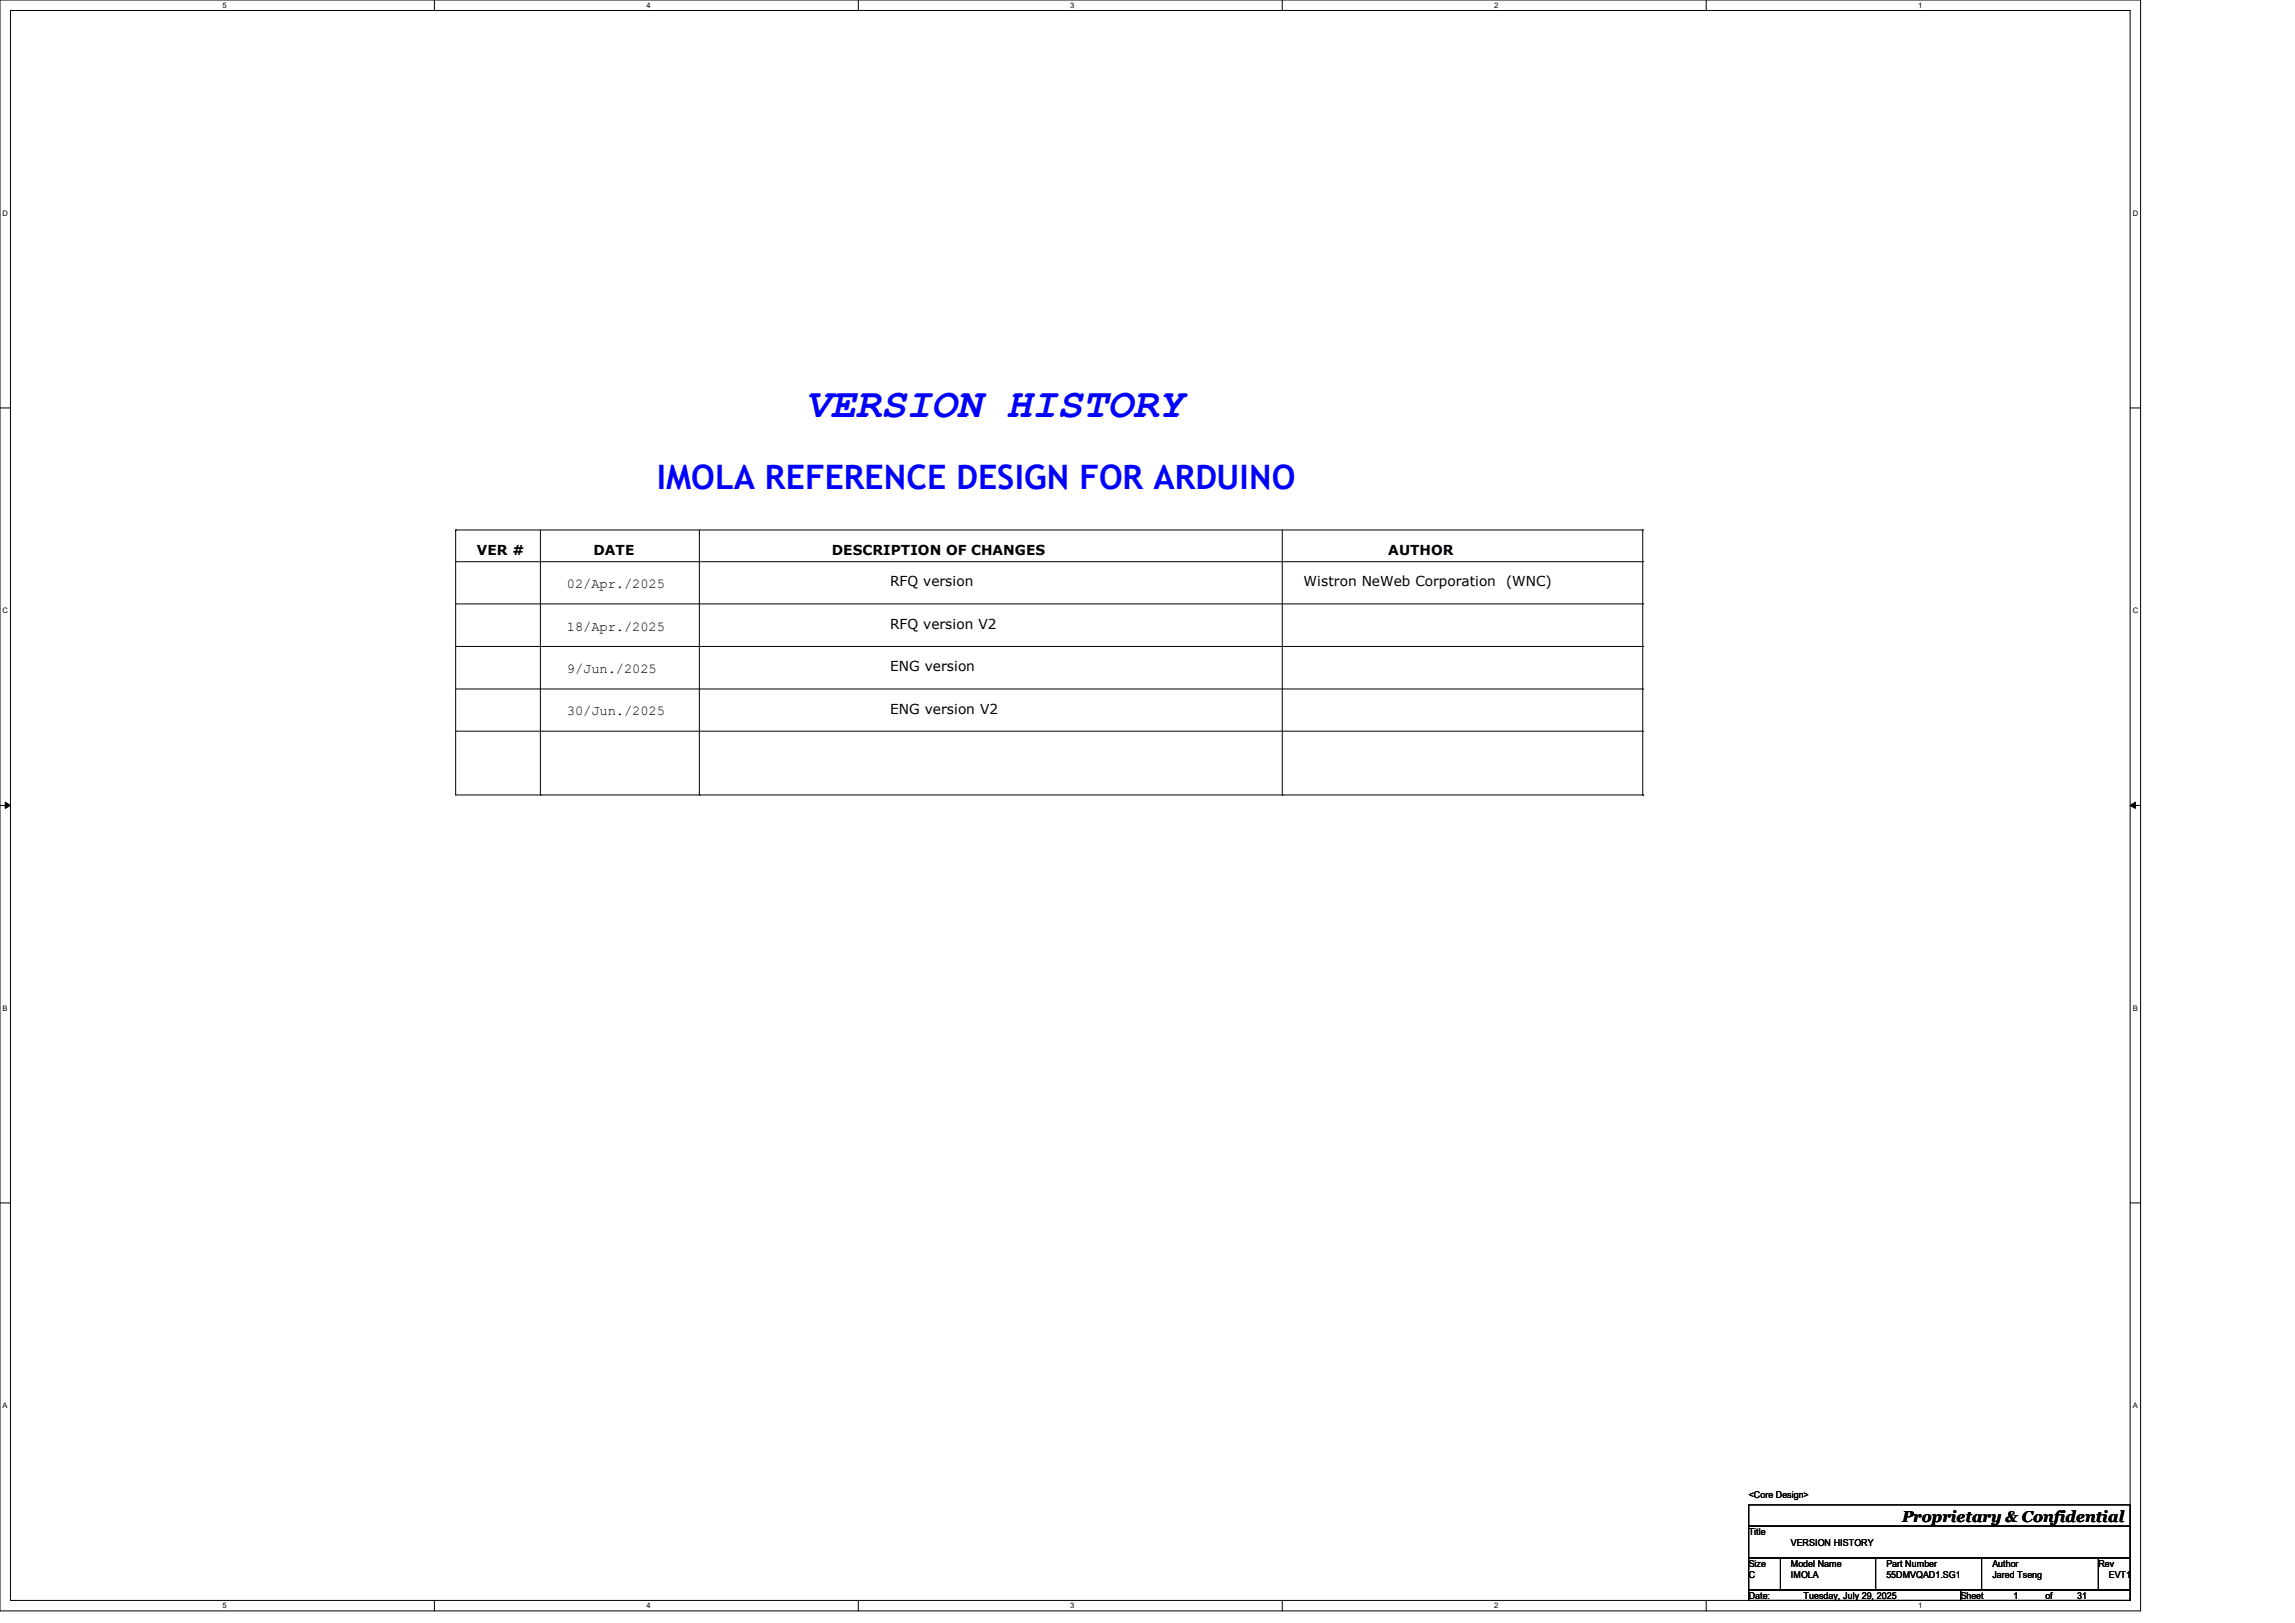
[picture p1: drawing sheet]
<svg xmlns="http://www.w3.org/2000/svg" width="297mm" height="210mm" viewBox="0 0 297 210" stroke-linecap="round" stroke-linejoin="round" font-family="sans-serif">
<defs><g id="words">
<text font-size="5.5" fill="#00f" x="104.2" y="54">VERSION HISTORY</text>
<text font-size="4.4" fill="#00f" x="85" y="63.3">IMOLA REFERENCE DESIGN FOR ARDUINO</text>
<text font-size="2" x="246.2" y="196.9">Proprietary &amp; Confidential</text>
<g font-size="1.8">
<text x="61.7" y="71.8">VER #</text>
<text x="76.8" y="71.8">DATE</text>
<text x="107.7" y="71.8">DESCRIPTION OF CHANGES</text>
<text x="179.7" y="71.8">AUTHOR</text>
<text x="73.4" y="76.1">02/Apr./2025</text>
<text x="115.2" y="75.9">RFQ version</text>
<text x="168.7" y="75.9">Wistron NeWeb Corporation</text>
<text x="194.9" y="75.9">(WNC)</text>
<text x="73.4" y="81.6">18/Apr./2025</text>
<text x="115.2" y="81.4">RFQ version V2</text>
<text x="73.4" y="87.1">9/Jun./2025</text>
<text x="115.2" y="86.8">ENG version</text>
<text x="73.4" y="92.6">30/Jun./2025</text>
<text x="115.2" y="92.3">ENG version V2</text>
</g>
<g font-size="1.2">
<text x="226.3" y="193.8">&lt;Core Design&gt;</text>
<text x="226.3" y="198.6">Title</text>
<text x="226.3" y="202.7">Size</text>
<text x="231.8" y="200">VERSION HISTORY</text>
<text x="231.8" y="202.7">Model Name</text>
<text x="244.1" y="202.7">Part Number</text>
<text x="257.8" y="202.7">Author</text>
<text x="271.6" y="202.7">Rev</text>
<text x="226.3" y="206.9">Date:</text>
<text x="226.3" y="204.1">C</text>
<text x="231.8" y="204.1">IMOLA</text>
<text x="233.4" y="206.9">Tuesday, July 29, 2025</text>
<text x="244.1" y="204.1">55DMVQAD1.SG1</text>
<text x="253.7" y="206.9">Sheet</text>
<text x="257.8" y="204.1">Jared Tseng</text>
<text x="260.6" y="206.9">1</text>
<text x="264.7" y="206.9">of</text>
<text x="268.8" y="206.9">31</text>
<text x="272.9" y="204.1">EVT1</text>
</g>
<g font-size="1">
<text x="28.8" y="1">5</text>
<text x="83.7" y="1">4</text>
<text x="138.5" y="1">3</text>
<text x="193.4" y="1">2</text>
<text x="248.2" y="1">1</text>
<text x=".3" y="27.9">D</text>
<text x="276" y="27.9">D</text>
<text x=".3" y="79.4">C</text>
<text x="276" y="79.4">C</text>
<text x=".3" y="130.8">B</text>
<text x="276" y="130.8">B</text>
<text x=".3" y="182.2">A</text>
<text x="276" y="182.2">A</text>
<text x="28.8" y="208.1">5</text>
<text x="83.7" y="208.1">4</text>
<text x="138.5" y="208.1">3</text>
<text x="193.4" y="208.1">2</text>
<text x="248.2" y="208.1">1</text>
</g>
</g></defs>
<path d="M0 0h277v208.4h-277zM1.4 1.4h274.3v205.7h-274.3z" fill="none" stroke="#000" stroke-width=".13"/>
<g fill="#fff">
<path d="M28.8 .1h.5v1.1h-.5z"/>
<path d="M28.8 207.2h.5v1.1h-.5z"/>
</g>
<path d="M56.2 0v1.4M56.2 207.1v1.3" fill="none" stroke="#000" stroke-width=".13"/>
<g fill="#fff">
<path d="M83.7 .1h.5v1.1h-.5z"/>
<path d="M83.7 207.2h.5v1.1h-.5z"/>
</g>
<path d="M111.1 0v1.4M111.1 207.1v1.3" fill="none" stroke="#000" stroke-width=".13"/>
<g fill="#fff">
<path d="M138.5 .1h.6v1.1h-.6z"/>
<path d="M138.5 207.2h.6v1.1h-.6z"/>
</g>
<path d="M165.9 0v1.4M165.9 207.1v1.3" fill="none" stroke="#000" stroke-width=".13"/>
<g fill="#fff">
<path d="M193.4 .1h.5v1.1h-.5z"/>
<path d="M193.4 207.2h.5v1.1h-.5z"/>
</g>
<path d="M220.8 0v1.4M220.8 207.1v1.3" fill="none" stroke="#000" stroke-width=".13"/>
<g fill="#fff">
<path d="M248.2 .1h.6v1.1h-.6z"/>
<path d="M248.2 207.2h.6v1.1h-.6z"/>
<path d="M.3 27.1h.8v1.1h-.8z"/>
<path d="M276 27.1h.7v1.1h-.7z"/>
<path d="M.3 78.5h.8v1.1h-.8z"/>
<path d="M276 78.5h.7v1.1h-.7z"/>
</g>
<path d="M0 52.8h1.4M275.7 52.8h1.3" fill="none" stroke="#000" stroke-width=".13"/>
<g fill="#fff">
<path d="M.3 129.9h.7v1.1h-.7z"/>
<path d="M276 129.9h.6v1.1h-.6z"/>
</g>
<path d="M0 104.2h1.4M275.7 104.2h1.3" fill="none" stroke="#000" stroke-width=".13"/>
<path d="M.7 103.8l.7 .4-.7 .4zM275.7 104.2l.7-.4v.8z" fill="#000" stroke="#000" stroke-width=".13"/>
<g fill="#fff">
<path d="M.3 181.4h.7v1.1h-.7z"/>
<path d="M276 181.4h.6v1.1h-.6z"/>
</g>
<g fill="none" stroke="#000" stroke-width=".13">
<path d="M59 68.6h.1M59 72.7h153.6M59 68.6v34.3h153.6M59 68.6h153.6M59 78.1h153.6M69.9 68.6v34.3M90.5 68.6v34.3M165.9 68.6v34.3M212.6 72.7h.1M212.6 68.6h.1M212.6 78.1h.1M212.6 68.6v34.3"/>
<path d="M59 83.7h153.6M59 89.2h153.6M59 94.6h153.6M212.6 83.7h.1M212.6 89.2h.1M212.6 94.6h.1M69.9 102.9h.1M90.5 102.9h.1M165.9 102.9h.1M212.6 102.9h.1M0 155.7h1.4M275.7 155.7h1.3"/>
<path d="M226.3 194.7h49.4v2.8h-49.4zM226.3 197.5h49.4v4.1h-49.4zM226.3 201.6h4.1v4.1h-4.1zM226.3 205.7h27.4v1.4h-27.4zM230.4 201.6h41.2v4.1h-41.2zM242.7 205.7h.1M242.7 201.6v4.1M253.7 205.7h22v1.4h-22zM256.5 205.7h.1M256.5 201.6v4.1M271.6 201.6h4.1v4.1h-4.1z"/>
</g>
<use href="#words"/>
</svg>
